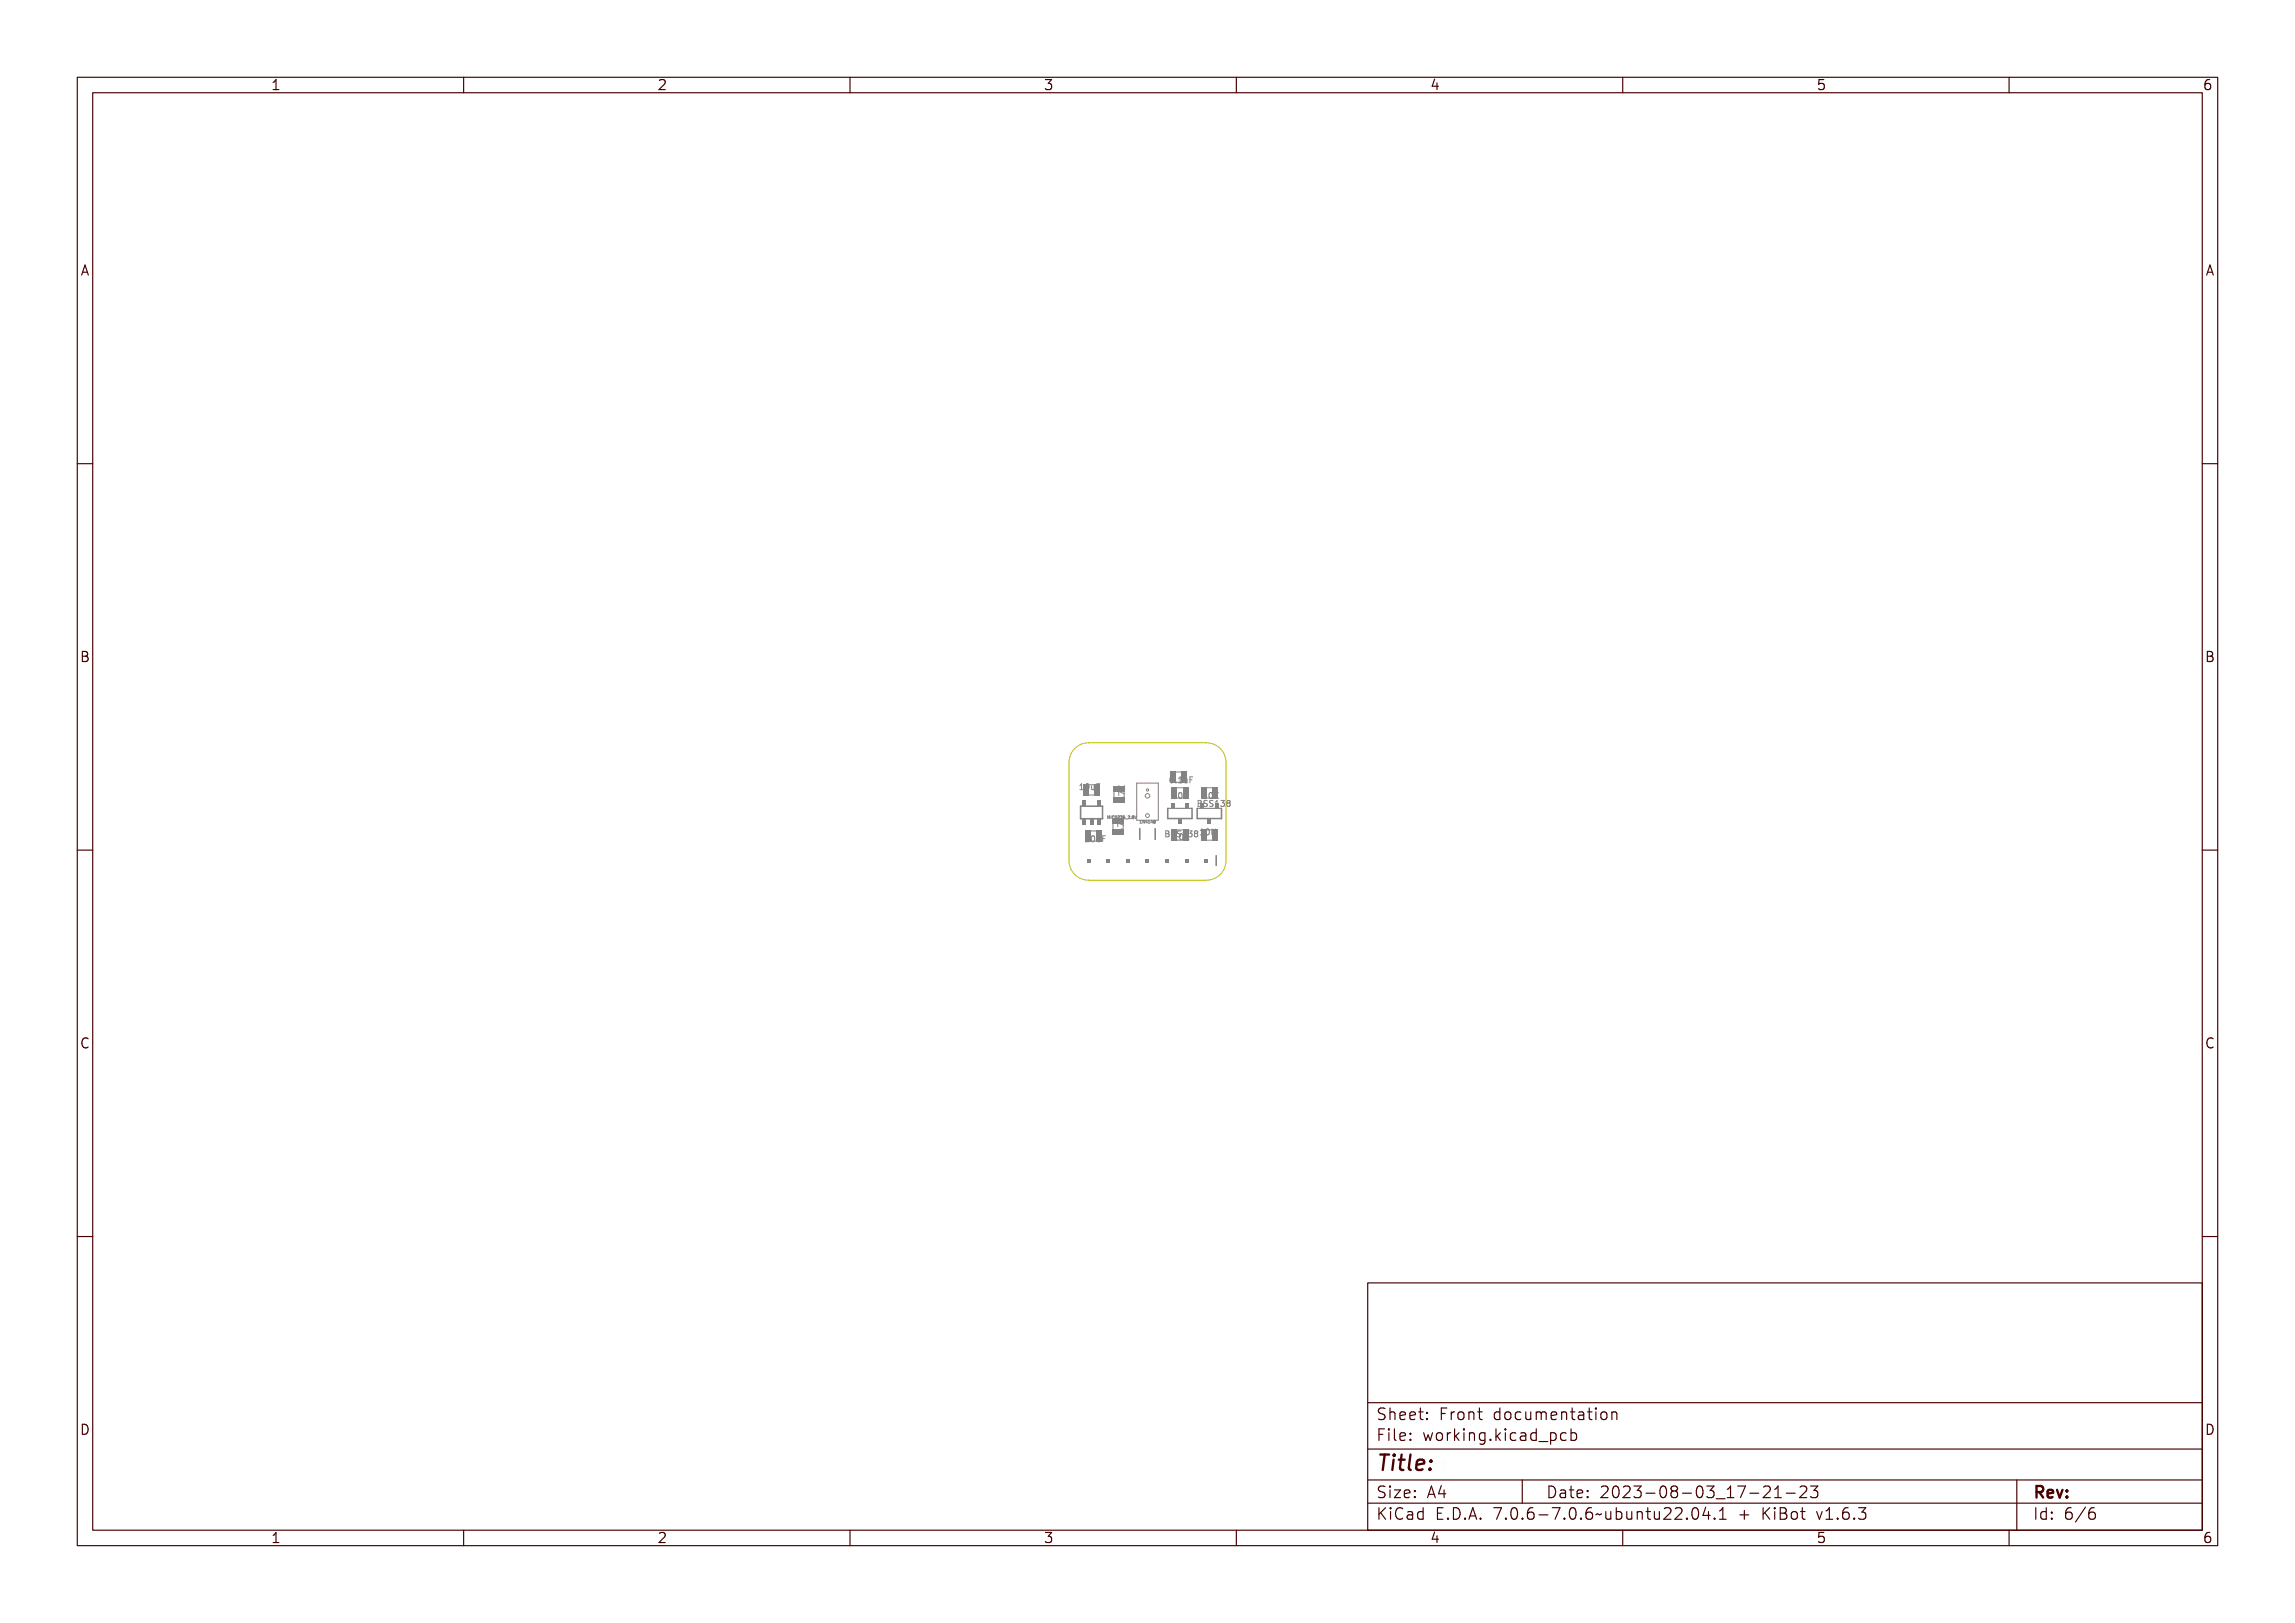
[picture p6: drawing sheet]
<svg xmlns="http://www.w3.org/2000/svg" width="297mm" height="210mm" viewBox="0 0 297 210" stroke-linecap="round" stroke-linejoin="round" font-family="sans-serif">
<defs><g id="words">
<text font-size="2.7" fill="#480000" x="178" y="190.3">Title:</text>
<g font-size="2" fill="#480000">
<text x="178" y="183.7">Sheet: Front documentation</text>
<text x="178" y="186.5">File: working.kicad_pcb</text>
<text x="178" y="193.9">Size: A4</text>
<text x="178" y="196.6">KiCad E.D.A. 7.0.6-7.0.6~ubuntu22.04.1 + KiBot v1.6.3</text>
<text x="200" y="193.9">Date: 2023-08-03_17-21-23</text>
<text x="263" y="196.6">Id: 6/6</text>
<text x="263" y="193.9">Rev:</text>
</g>
<g font-size="1.7" fill="#480000">
<text x="35" y="11.7">1</text>
<text x="85" y="11.7">2</text>
<text x="135" y="11.7">3</text>
<text x="185" y="11.7">4</text>
<text x="235" y="11.7">5</text>
<text x="285" y="11.7">6</text>
<text x="10.5" y="35.7">A</text>
<text x="285.5" y="35.7">A</text>
<text x="10.5" y="85.6">B</text>
<text x="285.5" y="85.6">B</text>
<text x="10.5" y="135.7">C</text>
<text x="285.5" y="135.7">C</text>
<text x="10.5" y="185.6">D</text>
<text x="285.5" y="185.6">D</text>
<text x="35" y="199.7">1</text>
<text x="85" y="199.7">2</text>
<text x="135" y="199.7">3</text>
<text x="185" y="199.7">4</text>
<text x="235" y="199.7">5</text>
<text x="285" y="199.7">6</text>
</g>
<g font-size="1" fill="#848484">
<text x="151.2" y="101.3">0.1uF</text>
<text x="140" y="102.2">10uF</text>
<text x="145.5" y="107.9" transform="rotate(-90 145.5 107.9)">47K</text>
<text x="145.6" y="103.8" transform="rotate(-90 145.6 103.8)">47K</text>
<text x="151.6" y="103.4">10K</text>
<text x="154.9" y="104.4">BSS138</text>
<text x="155.6" y="103.4">10K</text>
<text x="140.3" y="108.9">10uF</text>
<text x="150.7" y="108.3">BSS138</text>
<text x="151.7" y="108.7">10K</text>
<text x="155.6" y="108.1">10K</text>
</g>
<g font-size=".5" fill="#848484">
<text x="143.2" y="105.9">MIC5225_2.8V</text>
<text x="147.8" y="106.5">1N4148</text>
</g>
</g></defs>
<g fill="none" stroke="#848484" stroke-width=".13">
<path d="M140.1 101.5h.3v.6h.1v.1h-.4v-.1h.2v-.5h-.2zM140.4 108.2h.3v.7h.2h-.5h.2v-.6h-.2zM140.7 101.5a.22 .22 0 0 1 .4 0l.1 .3a.31 .31 0 0 1-.3 .4 .45 .45 0 0 1-.2-.7zM140.9 101.5a.31 .31 0 0 1 .2 .3 .31 .31 0 0 1-.2 .3l-.1-.3zM141.1 108.3a.22 .22 0 0 1 .3 0l.1 .3a.31 .31 0 0 1-.3 .4 .45 .45 0 0 1-.1-.7zM141.2 108.3a.31 .31 0 0 1 .2 .3 .31 .31 0 0 1-.2 .3l-.1-.3zM141.3 101.6h.1v.5h.1l.2-.1v-.4h.1v.6l-.1-.1a.18 .18 0 0 1-.3 .1 .18 .18 0 0 1-.1-.2zM141.7 108.4l.1 .4 .1 .1 .1-.1v-.4h.1v.5h-.1a.18 .18 0 0 1-.2 .1 .18 .18 0 0 1-.1-.3zM142 101.5h.4h-.3v.3h.3v.1h-.3v.3h-.1zM142.3 108.2h.4v.1h-.3v.2h.3v.1h-.3v.3h-.1zM143.3 105.6l.1 .2 .1-.2v.4v-.4l-.1 .2-.1-.2v.4zM143.6 105.6h.2h-.1v.3l.1 .1h-.2l.1-.1z"/>
<path d="M143.9 105.6l.2 .1a.13 .13 0 0 0-.2 .1 .13 .13 0 0 0 .2 .1 .18 .18 0 0 1-.2 0 .18 .18 0 0 1 0-.3zM144.2 105.6h.2l-.2 .1a.12 .12 0 0 1 .2 .1 .12 .12 0 0 1-.1 .1 .12 .12 0 0 1-.1 0l.1-.1h-.1zM144.5 105.6h.2l-.2 .3 .2 .1h-.2l.1-.3zM144.7 107.4h.5l.1-.1v.1h.2v.1h-.2v.3h-.1l-.5-.3zM144.7 106.7l.8 .3v.1l-.7-.3v.4h-.1zM144.7 106l.3 .3 .5-.3v.1l-.4 .3h.4v.1h-.8v-.1h.3l-.3-.3zM144.8 105.6h.2l-.2 .3 .2 .1h-.2l.1-.3zM144.8 107.5h.4v.2zM144.8 103.3h.5l.1-.1v.1h.2v.1h-.2v.3h-.1l-.5-.3zM144.8 102.6l.8 .3v.1l-.7-.3v.4h-.1zM144.8 101.9l.3 .3 .5-.3v.2l-.4 .2 .4 .1v.1h-.8v-.1h.4l-.4-.3zM144.9 103.4h.4v.3z"/>
<path d="M145.1 105.6h.1l-.1 .1a.12 .12 0 0 1 .2 .1 .12 .12 0 0 1-.1 .1 .12 .12 0 0 1-.2 0l.2-.1h-.1zM145.3 106l.3 .1zM145.6 105.6h.3l-.2 .3 .2 .1h-.3l.2-.3zM146 105.9l.1 .1zM146.3 105.6a.2 .2 0 0 1 .1 .1 .2 .2 0 0 1 0 .2 .1 .1 0 0 1-.2 0 .1 .1 0 0 1 .1-.1zM146.5 105.6l.1 .3 .2-.3-.1 .4zM146.8 105.6l.2 .3 .1-.3M147.5 106.5h.2M147.5 106.3l.1-.2v.4M147.9 106.2l.1-.1 .1 .4h-.2l.1-.3zM148.2 106.1l.2 .3v-.3v.4l-.2-.3v.3zM148.6 106.1l.1 .3v.1l-.2-.1z"/>
<path d="M148.6 106.2v.2h-.1zM148.8 106.2l.1-.1 .1 .4h-.2l.1-.3zM149.2 106.1l.1 .3-.1 .1-.2-.1zM149.2 106.2v.2h-.1zM149.4 106.2h.1a.2 .2 0 0 1-.1 .3zM150.7 107.6h.3a.18 .18 0 0 1 .2 .1 .18 .18 0 0 1-.1 .2 .21 .21 0 0 1 .1 .3 .21 .21 0 0 1-.2 .1h-.3zM150.8 108h.2a.14 .14 0 0 1 .1 .1 .14 .14 0 0 1-.1 .1h-.2zM150.8 107.6h.2a.12 .12 0 0 1 .1 .2 .12 .12 0 0 1-.1 .1h-.2zM151.4 100.7a.22 .22 0 0 1 .3 0l.1 .3a.31 .31 0 0 1-.3 .3 .45 .45 0 0 1-.1-.6zM151.4 107.6l.2-.1 .2 .1-.1 .1a.14 .14 0 0 0-.2-.1 .16 .16 0 0 0 .1 .3 .24 .24 0 0 1 .2 .2 .24 .24 0 0 1-.2 .2 .24 .24 0 0 1-.2-.1 .18 .18 0 0 0 .2 .1 .18 .18 0 0 0 .1-.3 .24 .24 0 0 1-.3-.1 .24 .24 0 0 1 0-.3zM151.5 100.7a.31 .31 0 0 1 .2 .2 .31 .31 0 0 1-.2 .3l-.1-.2zM151.7 102.6h.3v.7h.2v.1h-.4v-.1h.1v-.6h-.2z"/>
<path d="M151.9 108l.2-.1v.7h.2v.1h-.4v-.1h.1v-.6l-.1 .1zM152 107.6l.3-.1 .1 .1v.1a.16 .16 0 0 0-.3-.1 .16 .16 0 0 0 .1 .3 .24 .24 0 0 1 .3 .2 .24 .24 0 0 1-.2 .2 .24 .24 0 0 1-.3-.1 .18 .18 0 0 0 .2 .1 .18 .18 0 0 0 .1-.3 .24 .24 0 0 1-.3-.1 .24 .24 0 0 1 0-.3zM152.1 101.2h.1v.1h-.1zM152.3 101.9h.8M152.4 102.7a.22 .22 0 0 1 .3 0l.1 .3a.31 .31 0 0 1-.2 .4 .45 .45 0 0 1-.2-.7zM152.5 102.7a.31 .31 0 0 1 .2 .3 .31 .31 0 0 1-.2 .3l-.1-.3zM152.5 108a.22 .22 0 0 1 .4 0v.3a.31 .31 0 0 1-.2 .4 .45 .45 0 0 1-.2-.7zM152.6 100.6h.3v.6h.1v.1h-.4v-.1h.2v-.5h-.2zM152.6 108a.31 .31 0 0 1 .2 .3 .31 .31 0 0 1-.2 .3l-.1-.3zM152.7 107.6h.2v.6h.2v.1h-.4v-.1h.1v-.5h-.1zM152.9 102.6h.1v.3l.3-.3h.2l-.3 .3 .3 .5h-.1l-.3-.4-.1 .4h-.1zM153.1 107.9h.1v.4l.3-.4h.1l-.3 .3 .3 .5h-.1l-.3-.4v.4h-.1z"/>
<path d="M153.2 100.8h.1v.4l.1 .1 .1-.1v-.4h.1v.5l-.1-.1a.18 .18 0 0 1-.2 .1 .18 .18 0 0 1-.1-.2zM153.2 107.6a.23 .23 0 0 1 .4 0 .23 .23 0 0 1-.1 .3 .23 .23 0 0 1 .1 .4 .23 .23 0 0 1-.4-.1 .18 .18 0 0 0 .2 .1 .18 .18 0 0 0 .2-.2 .18 .18 0 0 0-.2-.2 .15 .15 0 0 0 .2-.1 .15 .15 0 0 0-.1-.2 .15 .15 0 0 0-.2 .1zM153.8 100.6h.5v.1h-.4v.2h.4v.1h-.4v.3h-.1zM153.9 107.6a.21 .21 0 0 1 .4 0 .21 .21 0 0 1-.1 .3 .22 .22 0 0 1 .1 .3 .22 .22 0 0 1-.4 0 .22 .22 0 0 1 .1-.3l-.1-.1zM154.6 107.8h.1M154.6 107.5l.4 .1v.1l-.1 .1M154.7 107.8h.2M154.7 107.8l-.1 .1M154.9 107.8l.1 .2v.2h-.4M154.9 103.6h.3a.18 .18 0 0 1 .2 .1 .18 .18 0 0 1-.1 .3 .21 .21 0 0 1 .1 .2 .21 .21 0 0 1-.2 .2h-.3zM155 104h.2a.14 .14 0 0 1 .1 .2 .14 .14 0 0 1-.1 .1h-.2zM155 103.7h.2a.12 .12 0 0 1 .1 .1 .12 .12 0 0 1-.1 .1h-.2z"/>
<path d="M155.3 108h.5M155.4 107.4l-.1 .1M155.6 103.7l.2-.1h.2l-.1 .1a.14 .14 0 0 0-.2 0 .14 .14 0 0 0 .1 .2 .24 .24 0 0 1 .2 .2 .24 .24 0 0 1-.2 .3 .24 .24 0 0 1-.2-.2 .18 .18 0 0 0 .2 .1 .18 .18 0 0 0 .1-.2 .24 .24 0 0 1-.3-.1 .24 .24 0 0 1 0-.3zM155.7 102.6h.2v.7h.2v.1h-.4v-.1h.1v-.6h-.1zM155.7 107.3h.3v.7h.1v.1h-.4v-.1h.2v-.6h-.2zM156.2 103.7l.3-.1h.1v.1a.15 .15 0 0 0-.3 0 .14 .14 0 0 0 .1 .2 .24 .24 0 0 1 .2 .2 .24 .24 0 0 1-.1 .3 .24 .24 0 0 1-.3-.2 .18 .18 0 0 0 .2 .1 .18 .18 0 0 0 .1-.2 .24 .24 0 0 1-.3-.1 .24 .24 0 0 1 0-.3zM156.3 102.7a.22 .22 0 0 1 .4 0v.3a.31 .31 0 0 1-.2 .4 .45 .45 0 0 1-.2-.7zM156.3 107.4a.22 .22 0 0 1 .4 0l.1 .3a.31 .31 0 0 1-.3 .4 .45 .45 0 0 1-.2-.7zM156.4 102.7a.31 .31 0 0 1 .2 .3 .31 .31 0 0 1-.2 .3l-.1-.3zM156.5 107.4a.31 .31 0 0 1 .2 .3 .31 .31 0 0 1-.2 .3l-.1-.3zM156.8 103.7l.3-.1v.7h.2v.1h-.4v-.1h.1v-.6l-.2 .1zM156.9 102.6h.1v.3l.3-.3h.1l-.3 .3 .3 .5h-.1l-.3-.4v.4h-.1z"/>
<path d="M156.9 107.3h.1v.3l.3-.3h.1l-.2 .3 .2 .5h-.1l-.2-.4-.1 .4h-.1zM157.4 103.6a.23 .23 0 0 1 .4 0 .23 .23 0 0 1-.1 .4 .23 .23 0 0 1 .1 .4 .23 .23 0 0 1-.4-.2 .18 .18 0 0 0 .2 .2 .18 .18 0 0 0 .2-.3 .18 .18 0 0 0-.3-.1v-.1a.15 .15 0 0 0 .2 0 .15 .15 0 0 0 0-.2 .15 .15 0 0 0-.2 0zM158.1 103.7a.21 .21 0 0 1 .4-.1 .21 .21 0 0 1-.1 .4 .22 .22 0 0 1 .1 .3 .22 .22 0 0 1-.4 0 .22 .22 0 0 1 .1-.3l-.1-.1zM158.8 103.9h.1M158.8 103.6h.4v.2l-.1 .1M158.9 103.9h.2M158.9 103.9h-.1M159.1 103.9l.1 .1v.3h-.4"/>
<circle cx="140.9" cy="101.8" r=".07"/>
<circle cx="141.2" cy="108.6" r=".07"/>
<circle cx="146.3" cy="105.7" r=".06"/>
<circle cx="146.3" cy="105.8" r=".07"/>
<circle cx="149.5" cy="106.4" r=".07"/>
<circle cx="149.5" cy="106.2" r=".06"/>
<circle cx="151.5" cy="100.9" r=".07"/>
<circle cx="152.5" cy="103" r=".07"/>
<circle cx="152.7" cy="108.3" r=".07"/>
<circle cx="154.1" cy="107.7" r=".13"/>
<circle cx="154.1" cy="108.1" r=".15"/>
<circle cx="156.5" cy="103" r=".07"/>
<circle cx="156.5" cy="107.7" r=".07"/>
<circle cx="158.3" cy="103.8" r=".13"/>
<circle cx="158.3" cy="104.2" r=".15"/>
</g>
<g fill="#848484">
<path d="M151.6 101.9h.8v1.4h-.8z" fill-rule="evenodd"/>
<path d="M153 101.9h.8v1.4h-.8z" fill-rule="evenodd"/>
</g>
<path d="M144 106.6v.7" fill="none" stroke="#848484" stroke-width=".13"/>
<g fill="#848484">
<path d="M144 105.8h1.4v.8h-1.4z" fill-rule="evenodd"/>
<path d="M144 107.3h1.4v.7h-1.4z" fill-rule="evenodd"/>
</g>
<path d="M147.5 107.2v1.4M149.5 107.2v1.4" fill="none" stroke="#848484" stroke-width=".2"/>
<path d="M144.2 102.5v.7" fill="none" stroke="#848484" stroke-width=".13"/>
<g fill="#848484">
<path d="M144.1 101.8h1.4v.7h-1.4z" fill-rule="evenodd"/>
<path d="M144.1 103.2h1.4v.8h-1.4z" fill-rule="evenodd"/>
</g>
<path d="M157.4 110.7v1.3" fill="none" stroke="#848484" stroke-width=".2"/>
<g fill="#848484">
<path d="M155.9 111.1h.5v.5h-.5z" fill-rule="evenodd"/>
<path d="M153.3 111.1h.5v.5h-.5z" fill-rule="evenodd"/>
<path d="M150.8 111.1h.5v.5h-.5z" fill-rule="evenodd"/>
<path d="M148.2 111.1h.6v.5h-.6z" fill-rule="evenodd"/>
<path d="M145.7 111.1h.5v.5h-.5z" fill-rule="evenodd"/>
<path d="M143.2 111.1h.5v.5h-.5z" fill-rule="evenodd"/>
<path d="M140.6 111.1h.5v.5h-.5z" fill-rule="evenodd"/>
<path d="M151.6 107.3h.8v1.5h-.8z" fill-rule="evenodd"/>
<path d="M153 107.3h.8v1.5h-.8z" fill-rule="evenodd"/>
</g>
<path d="M141.1 107.5h.8" fill="none" stroke="#848484" stroke-width=".13"/>
<g fill="#848484">
<path d="M140.4 107.5h.8v1.4h-.8z" fill-rule="evenodd"/>
<path d="M141.9 107.5h.7v1.4h-.7z" fill-rule="evenodd"/>
</g>
<path d="M139.8 104.3h2.9v1.6h-2.9z" fill="none" stroke="#848484" stroke-width=".2"/>
<g fill="#848484">
<path d="M140.1 103.6h.5v.7h-.5z" fill-rule="evenodd"/>
<path d="M140.1 106h.5v.6h-.5z" fill-rule="evenodd"/>
<path d="M141 106h.5v.6h-.5z" fill-rule="evenodd"/>
<path d="M142 103.6h.5v.7h-.5z" fill-rule="evenodd"/>
<path d="M142 106h.5v.6h-.5z" fill-rule="evenodd"/>
</g>
<path d="M151.1 104.6v1.3h3.2v-1.3" fill="none" stroke="#848484" stroke-width=".2"/>
<path d="M151.1 104.6h3.2" fill="none" stroke="#848484" stroke-width=".15"/>
<g fill="#848484">
<path d="M153.4 104h.5v.5h-.5z" fill-rule="evenodd"/>
<path d="M152.5 106h.4v.6h-.4z" fill-rule="evenodd"/>
<path d="M151.5 104h.5v.5h-.5z" fill-rule="evenodd"/>
</g>
<path d="M156.1 101.9h.8" fill="none" stroke="#848484" stroke-width=".13"/>
<g fill="#848484">
<path d="M155.4 101.9h.8v1.4h-.8z" fill-rule="evenodd"/>
<path d="M156.9 101.9h.7v1.4h-.7z" fill-rule="evenodd"/>
</g>
<path d="M156.1 108.7h.8" fill="none" stroke="#848484" stroke-width=".13"/>
<g fill="#848484">
<path d="M156.8 107.3h.8v1.5h-.8z" fill-rule="evenodd"/>
<path d="M155.4 107.3h.7v1.5h-.7z" fill-rule="evenodd"/>
</g>
<g fill="none" stroke="#848484" stroke-width=".13">
<path d="M152.2 99.9h.7M147.1 101.3h2.8v4.8h-2.8z"/>
<circle cx="148.5" cy="105.5" r=".25"/>
<circle cx="148.5" cy="103" r=".29"/>
<circle cx="148.5" cy="102.2" r=".15"/>
</g>
<g fill="#848484">
<path d="M152.9 99.8h.8v1.5h-.8z" fill-rule="evenodd"/>
<path d="M151.5 99.8h.7v1.5h-.7z" fill-rule="evenodd"/>
</g>
<path d="M140.9 102.9h.7" fill="none" stroke="#848484" stroke-width=".13"/>
<g fill="#848484">
<path d="M140.2 101.5h.7v1.4h-.7z" fill-rule="evenodd"/>
<path d="M141.6 101.5h.8v1.4h-.8z" fill-rule="evenodd"/>
</g>
<path d="M154.9 104.6v1.3h3.2v-1.3" fill="none" stroke="#848484" stroke-width=".2"/>
<path d="M154.9 104.6h3.2" fill="none" stroke="#848484" stroke-width=".15"/>
<path d="M156.3 106h.4v.6h-.4z" fill-rule="evenodd" fill="#848484"/>
<path d="M138.9 97.1a2.54 2.54 0 0 1 2-1h15.2a2.54 2.54 0 0 1 2.6 2.6v12.7a2.54 2.54 0 0 1-2.6 2.5h-15.2a2.54 2.54 0 0 1-2.6-2.5v-12.7l.1-.6z" fill="none" stroke="#c2c200" stroke-width=".13"/>
<g fill="none" stroke="#480000" stroke-width=".15">
<path d="M10 10h277v190h-277zM12 12h273v186h-273zM60 10v2M110 10v2M160 10v2M210 10v2M260 10v2M10 60h2M285 60h2M10 110h2M285 110h2M10 160h2"/>
<path d="M285 160h2M177 166h108v32h-108zM60 198v2M110 198v2M160 198v2M177 181.5h108M177 187.5h108M177 191.5h108M177 194.5h108M178.1 195.2h.2v.6l.6-.6h.3l-.6 .6 .6 .8h-.2l-.5-.7-.2 .2v.5h-.2zM178.2 185h.9v.2h-.7v.4h.6v.2h-.6v.7h-.2zM178.3 182.4l.5-.1h.2v.2a.34 .34 0 0 0-.4-.1 .34 .34 0 0 0-.2 .4 .62 .62 0 0 1 .6 .7 .71 .71 0 0 1-.8 .2v-.2a.4 .4 0 0 0 .4 .1 .4 .4 0 0 0 .3-.3l-.4-.2a.4 .4 0 0 1-.3-.3 .4 .4 0 0 1 .1-.4z"/>
<path d="M178.3 192.5l.5-.1h.2v.2a.34 .34 0 0 0-.4-.1 .34 .34 0 0 0-.2 .4 .62 .62 0 0 1 .6 .7 .71 .71 0 0 1-.8 .2v-.2a.4 .4 0 0 0 .4 .1 .4 .4 0 0 0 .3-.3l-.4-.2a.4 .4 0 0 1-.3-.3 .4 .4 0 0 1 .1-.4zM179.4 182.2h.2v.6a.35 .35 0 0 1 .4-.1 .35 .35 0 0 1 .2 .4v.6h-.2v-.8l-.2-.1a.28 .28 0 0 0-.2 .3v.6h-.2zM179.5 185.4h.4v.9h.4v.2h-.9v-.2h.3v-.8h-.2zM179.5 192.8h.4v.9h.4v.1h-.9v-.1h.3v-.8h-.2zM179.5 195.6h.4v.9h.4v.1h-.9v-.1h.3v-.8h-.2zM179.7 184.9h.2v.3h-.2zM179.7 192.3h.2v.3h-.2zM179.7 195.1h.2v.3h-.2zM180.6 184.9h.4v1.3l.1 .1h.3v.2a.4 .4 0 0 1-.5-.4v-1h-.3zM180.6 192.8h.8v.1l-.6 .8h.6v.1h-.8v-.1l.6-.8h-.6zM180.7 182.8a.49 .49 0 0 1 .6-.1 .49 .49 0 0 1 .2 .5h-.8a.42 .42 0 0 0 .3 .4 .42 .42 0 0 0 .4-.1v.2a.6 .6 0 0 1-.8-.1 .6 .6 0 0 1 .1-.8zM180.7 195.4l.3-.2h.2h.3v.2a.43 .43 0 0 0-.6 0 .43 .43 0 0 0-.2 .5 .43 .43 0 0 0 .2 .5 .43 .43 0 0 0 .6 0v.2a.62 .62 0 0 1-.7 0 .62 .62 0 0 1-.3-.7z"/>
<path d="M180.8 182.9l.2-.1a.27 .27 0 0 1 .3 .3h-.6zM181.8 195.6a.5 .5 0 0 1 .6-.1 .5 .5 0 0 1 .2 .5v.6h-.1v-.1a.38 .38 0 0 1-.5 .2 .38 .38 0 0 1-.2-.5 .38 .38 0 0 1 .4-.2h.3a.35 .35 0 0 0-.3-.4 .35 .35 0 0 0-.4 .2zM181.9 182.8a.49 .49 0 0 1 .6-.1 .49 .49 0 0 1 .2 .5h-.8a.42 .42 0 0 0 .3 .4 .42 .42 0 0 0 .5-.1v.2a.6 .6 0 0 1-.9-.1 .6 .6 0 0 1 .1-.8zM181.9 185.5a.49 .49 0 0 1 .6-.1 .49 .49 0 0 1 .2 .5h-.8a.42 .42 0 0 0 .3 .4 .42 .42 0 0 0 .5-.1v.2a.6 .6 0 0 1-.9-.1 .6 .6 0 0 1 .1-.8zM181.9 192.9a.49 .49 0 0 1 .6-.1 .49 .49 0 0 1 .2 .5h-.8a.42 .42 0 0 0 .3 .4 .42 .42 0 0 0 .5-.1v.2a.6 .6 0 0 1-.9-.1 .6 .6 0 0 1 .1-.8zM182 196.2l.5-.1a.31 .31 0 0 1-.2 .4 .31 .31 0 0 1-.4-.1zM182 182.9l.2-.1a.27 .27 0 0 1 .3 .3h-.6zM182 185.6l.2-.1a.27 .27 0 0 1 .3 .3h-.6zM182 193l.2-.1a.27 .27 0 0 1 .3 .3h-.6zM183 195.7l.4-.2 .2 .2v-.6h.2v1.5h-.2v-.1a.42 .42 0 0 1-.5 .1 .42 .42 0 0 1-.2-.5zM183.2 195.8a.23 .23 0 0 1 .4 0v.3a.33 .33 0 0 1-.2 .4 .48 .48 0 0 1-.2-.7zM183.2 182.3h.2v.4h.4v.1h-.4v.7l.1 .1h.3v.1a.41 .41 0 0 1-.6-.3v-.6h-.3v-.1h.3z"/>
<path d="M183.3 185.4h.2v.3h-.2zM183.3 186.2h.2v.3h-.2zM183.3 192.8h.2v.3h-.2zM183.3 193.6h.2v.2h-.2zM184.5 182.7h.2v.3h-.2zM184.5 183.5h.2v.2h-.2zM185.2 185.4h.2l.2 .8 .1-.5h.2l.2 .5 .1-.8h.2l-.2 1.1h-.2l-.2-.7-.2 .7h-.1zM185.4 195.2h.9v.2h-.7v.4h.6v.2h-.6v.5h.7v.1h-.9zM185.7 192.4h.2l.5 1.4h-.2l-.1-.3h-.5l-.1 .3h-.2zM185.8 192.6l.2 .7h-.4zM186.6 182.3h.9v.2h-.7v.4h.6v.2h-.6v.6h-.2zM186.7 185.5a.56 .56 0 0 1 .8 .2 .56 .56 0 0 1-.3 .7 .57 .57 0 0 1-.6-.2 .57 .57 0 0 1 .1-.7z"/>
<path d="M186.8 185.6a.26 .26 0 0 1 .3-.1 .26 .26 0 0 1 .2 .2v.2a.33 .33 0 0 1-.3 .4l-.2-.2zM186.9 196.4h.2v.2h-.2zM187.1 192.4h.2v.9h.2v.2h-.2v.3h-.2v-.3h-.6v-.2zM187.1 192.6v.7h-.4zM187.8 195.2a.76 .76 0 0 1 .9 .7 .76 .76 0 0 1-.9 .7zM188 195.4a.5 .5 0 0 1 .5 .2 .5 .5 0 0 1 0 .5 .39 .39 0 0 1-.5 .4zM188 182.7h.2v.2a.41 .41 0 0 1 .6-.2v.2a.37 .37 0 0 0-.5-.1 .37 .37 0 0 0-.1 .4v.5h-.2zM188 185.4h.2v.2a.41 .41 0 0 1 .6-.2v.2a.37 .37 0 0 0-.5-.1 .37 .37 0 0 0-.1 .4v.6h-.2zM189.1 184.9h.1v.9l.5-.4h.2l-.4 .4 .5 .7h-.2l-.4-.6-.2 .1v.5h-.1zM189.1 182.8a.56 .56 0 0 1 .8 .2 .56 .56 0 0 1-.3 .7 .57 .57 0 0 1-.6-.2 .57 .57 0 0 1 .1-.7zM189.2 182.9a.26 .26 0 0 1 .3-.1 .26 .26 0 0 1 .2 .2v.2a.33 .33 0 0 1-.3 .4l-.2-.2zM189.3 196.4h.3v.2h-.3z"/>
<path d="M190.2 182.7h.2v.1a.35 .35 0 0 1 .4-.1 .35 .35 0 0 1 .3 .4v.6h-.2v-.8l-.2-.1a.28 .28 0 0 0-.3 .3v.6h-.2zM190.3 185.4h.4v.9h.4v.2h-.9v-.2h.4v-.8h-.3zM190.5 195.2h.3l.4 1.4h-.2l-.1-.3h-.5l-.1 .3h-.2zM190.6 184.9h.1v.3h-.1zM190.6 195.4l.2 .7h-.4zM191.4 185.4h.2v.1a.35 .35 0 0 1 .4-.1 .35 .35 0 0 1 .3 .4v.7h-.2v-.9l-.2-.1a.28 .28 0 0 0-.3 .3v.7h-.2zM191.7 182.3h.1v.4h.4v.1h-.4v.7l.1 .1h.3v.1a.41 .41 0 0 1-.5-.3v-.6h-.3v-.1h.3zM191.7 196.4h.3v.2h-.3zM192.7 185.5l.3-.2 .3 .2v-.1h.2v1a.53 .53 0 0 1-.8 .4v-.2a.36 .36 0 0 0 .4 .1 .36 .36 0 0 0 .2-.4l-.2 .1a.51 .51 0 0 1-.5-.2 .51 .51 0 0 1 0-.5zM192.8 185.6a.25 .25 0 0 1 .3-.1 .25 .25 0 0 1 .2 .2v.2a.32 .32 0 0 1-.3 .4 .47 .47 0 0 1-.2-.7zM193.8 195.2h.9l-.5 1.4h-.2l.5-1.2h-.7zM193.9 182.8l.3-.2 .3 .2v-.6h.2v1.5h-.2v-.1a.42 .42 0 0 1-.6 .1 .42 .42 0 0 1-.1-.5z"/>
<path d="M194.1 182.8a.42 .42 0 0 1 .4 .4 .42 .42 0 0 1-.3 .4 .48 .48 0 0 1-.1-.8zM194.1 186.2h.3v.3h-.3zM195.1 184.9h.2v.9l.4-.4h.3l-.5 .4 .5 .7h-.2l-.4-.6-.1 .1v.5h-.2zM195.1 182.8a.56 .56 0 0 1 .8 .2 .56 .56 0 0 1-.3 .7 .57 .57 0 0 1-.6-.2 .57 .57 0 0 1 .1-.7zM195.2 182.9a.26 .26 0 0 1 .3-.1 .26 .26 0 0 1 .2 .2v.2a.33 .33 0 0 1-.3 .4l-.2-.2zM195.3 196.4h.3v.2h-.3zM196.3 185.4h.5v.9h.3v.2h-.9v-.2h.4v-.8h-.3zM196.3 195.4a.45 .45 0 0 1 .5-.2 .45 .45 0 0 1 .3 .5v.2a.51 .51 0 0 1-.2 .6 .51 .51 0 0 1-.6 0l-.1-.6zM196.4 182.8l.5-.2 .2 .1v.2a.4 .4 0 0 0-.6 0 .4 .4 0 0 0 0 .6 .4 .4 0 0 0 .6 0v.2a.58 .58 0 0 1-.8-.1 .58 .58 0 0 1 .1-.8zM196.5 195.4a.39 .39 0 0 1 .4 .5v.2a.29 .29 0 0 1-.3 .4 .29 .29 0 0 1-.2-.4v-.5zM196.6 184.9h.2v.3h-.2zM197 191.5v3"/>
<path d="M197.4 182.7h.2v.8l.2 .1a.28 .28 0 0 0 .3-.3v-.6h.2v1h-.2v-.1a.35 .35 0 0 1-.4 .2 .35 .35 0 0 1-.3-.5zM197.6 185.5l.5-.2 .2 .1v.2a.4 .4 0 0 0-.6 0 .4 .4 0 0 0 0 .6 .4 .4 0 0 0 .6 0v.2a.58 .58 0 0 1-.8-.1 .58 .58 0 0 1 .1-.8zM197.7 196.4h.3v.2h-.3zM198.6 182.7h.1a.21 .21 0 0 1 .2-.1 .21 .21 0 0 1 .2 .2l.2-.2 .1 .1a1.27 1.27 0 0 1 .2 1h-.2v-.8l-.1-.1-.2 .1v.8h-.1v-.8l-.2-.1-.1 .1v.8h-.1zM198.7 185.4a.5 .5 0 0 1 .5-.1 .5 .5 0 0 1 .3 .5v.7h-.2v-.2a.38 .38 0 0 1-.5 .2 .38 .38 0 0 1-.2-.5 .38 .38 0 0 1 .5-.2h.2a.35 .35 0 0 0-.3-.4 .35 .35 0 0 0-.3 .2zM198.7 195.4l.3-.2h.2h.2v.2a.43 .43 0 0 0-.5 0 .43 .43 0 0 0-.1 .5 .44 .44 0 0 1 .6-.1 .44 .44 0 0 1 .1 .6 .47 .47 0 0 1-.6 .3 .47 .47 0 0 1-.3-.5v-.5zM198.8 186l.5-.1a.31 .31 0 0 1-.1 .4 .31 .31 0 0 1-.4-.1zM198.9 195.9a.3 .3 0 0 1 .4 .3 .3 .3 0 0 1-.4 .2l-.1-.2zM199.9 185.5l.3-.2 .3 .2v-.6h.2v1.6h-.2v-.2a.42 .42 0 0 1-.5 .1 .42 .42 0 0 1-.2-.5zM199.9 182.8a.49 .49 0 0 1 .6-.1 .49 .49 0 0 1 .2 .5h-.7a.42 .42 0 0 0 .2 .4 .42 .42 0 0 0 .5-.1v.2a.6 .6 0 0 1-.8-.1 .6 .6 0 0 1 0-.8zM200 196h.5v.2h-.5zM200 185.6a.23 .23 0 0 1 .4 0l.1 .3a.33 .33 0 0 1-.3 .4 .48 .48 0 0 1-.2-.7z"/>
<path d="M200.1 182.9l.2-.1a.27 .27 0 0 1 .3 .3h-.6zM200.1 192.4a.76 .76 0 0 1 1 .7 .76 .76 0 0 1-1 .7zM200.3 192.6a.5 .5 0 0 1 .5 .2 .5 .5 0 0 1 .1 .5 .39 .39 0 0 1-.6 .4zM200.9 186.8h1.2v.1h-1.2zM201 195.2h.9l-.5 1.4h-.2l.5-1.2h-.7zM201.1 182.7h.1v.1a.35 .35 0 0 1 .5-.1 .35 .35 0 0 1 .2 .4v.6h-.2v-.8l-.2-.1a.28 .28 0 0 0-.3 .3v.6h-.1zM201.4 192.8a.5 .5 0 0 1 .6-.1 .5 .5 0 0 1 .2 .5v.6h-.1v-.1a.38 .38 0 0 1-.5 .2 .38 .38 0 0 1-.2-.5 .38 .38 0 0 1 .4-.2h.3a.35 .35 0 0 0-.3-.4 .35 .35 0 0 0-.4 .2zM201.6 193.4l.5-.1a.31 .31 0 0 1-.2 .4 .31 .31 0 0 1-.4-.1zM202.2 185.4h.2v.1a.42 .42 0 0 1 .6-.1 .42 .42 0 0 1 .1 .5 .42 .42 0 0 1-.1 .5 .42 .42 0 0 1-.6-.1v.6h-.2zM202.5 182.3h.2v.4h.4v.1h-.4v.7l.1 .1h.3v.1a.41 .41 0 0 1-.6-.3v-.6h-.3v-.1h.3zM202.5 185.6a.24 .24 0 0 1 .3-.1 .24 .24 0 0 1 .1 .2l.1 .2a.32 .32 0 0 1-.3 .4 .48 .48 0 0 1-.2-.7zM202.5 196.4h.3v.2h-.3z"/>
<path d="M202.8 192.4h.2v.4h.4v.1h-.4v.7l.1 .1h.3v.1a.41 .41 0 0 1-.6-.3v-.6h-.3v-.1h.3zM203.5 182.7a.5 .5 0 0 1 .5-.1 .5 .5 0 0 1 .3 .5v.6h-.2v-.1a.38 .38 0 0 1-.5 .2 .38 .38 0 0 1-.2-.5 .38 .38 0 0 1 .5-.2h.2a.35 .35 0 0 0-.2-.4 .35 .35 0 0 0-.4 .2zM203.5 195.4a.45 .45 0 0 1 .6-.2 .45 .45 0 0 1 .2 .5v.2a.51 .51 0 0 1-.1 .6 .51 .51 0 0 1-.7 0l-.1-.6zM203.6 185.5l.5-.2 .2 .1v.2a.4 .4 0 0 0-.5 0 .4 .4 0 0 0 0 .6 .4 .4 0 0 0 .5 0v.2a.58 .58 0 0 1-.8-.1 .58 .58 0 0 1 .1-.8zM203.7 183.3l.4-.1a.31 .31 0 0 1-.1 .4 .31 .31 0 0 1-.4-.1zM203.7 195.4a.39 .39 0 0 1 .4 .5v.2a.29 .29 0 0 1-.2 .4 .29 .29 0 0 1-.3-.4v-.5zM203.9 192.9a.49 .49 0 0 1 .6-.1 .49 .49 0 0 1 .2 .5h-.8a.42 .42 0 0 0 .3 .4 .42 .42 0 0 0 .5-.1v.2a.6 .6 0 0 1-.9-.1 .6 .6 0 0 1 .1-.8zM204 193l.2-.1a.27 .27 0 0 1 .3 .3h-.6zM204.7 184.9h.1v.6a.41 .41 0 0 1 .6-.1 .41 .41 0 0 1 .2 .5 .42 .42 0 0 1-.2 .5 .42 .42 0 0 1-.6-.1v.2h-.1zM204.9 182.3h.2v.4h.4v.1h-.4v.7l.1 .1h.3v.1a.41 .41 0 0 1-.6-.3v-.6h-.3v-.1h.3zM204.9 185.6a.24 .24 0 0 1 .3-.1 .24 .24 0 0 1 .2 .2v.2a.32 .32 0 0 1-.3 .4 .48 .48 0 0 1-.2-.7zM204.9 196.4h.3v.2h-.3z"/>
<path d="M205.3 192.8h.2v.3h-.2zM205.3 193.6h.2v.2h-.2zM205.9 182.7h.5v.9h.3v.1h-.9v-.1h.4v-.8h-.3zM205.9 195.4l.3-.2h.2h.2v.2a.43 .43 0 0 0-.5 0 .43 .43 0 0 0-.1 .5 .44 .44 0 0 1 .6-.1 .44 .44 0 0 1 .1 .6 .47 .47 0 0 1-.5 .3 .47 .47 0 0 1-.4-.5v-.5zM206.1 195.9a.3 .3 0 0 1 .5 .3 .3 .3 0 0 1-.5 .2l-.1-.2zM206.2 182.2h.2v.3h-.2zM207 196l.3-.1 .5 .1 .2-.1a.32 .32 0 0 1-.5 .2h-.3l-.2 .1zM207.1 182.8a.56 .56 0 0 1 .8 .2 .56 .56 0 0 1-.2 .7 .57 .57 0 0 1-.7-.2 .57 .57 0 0 1 .1-.7zM207.3 182.9a.26 .26 0 0 1 .2-.1 .26 .26 0 0 1 .2 .2l.1 .2a.33 .33 0 0 1-.3 .4l-.3-.2zM207.4 192.5a.5 .5 0 0 1 .7 0 .5 .5 0 0 1-.1 .7l-.4 .5h.7v.1h-.9v-.1l.2-.3a.72 .72 0 0 0 .4-.8l-.3-.1-.3 .2zM208.3 182.7h.1v.1a.35 .35 0 0 1 .5-.1 .35 .35 0 0 1 .2 .4v.6h-.2v-.8l-.2-.1a.28 .28 0 0 0-.3 .3v.6h-.1zM208.3 195.6h.1l.1 .8 .2 .1a.28 .28 0 0 0 .2-.3v-.6h.2v1h-.2v-.1a.35 .35 0 0 1-.4 .2 .35 .35 0 0 1-.2-.5z"/>
<path d="M208.7 192.6a.45 .45 0 0 1 .5-.2 .45 .45 0 0 1 .3 .5v.2a.51 .51 0 0 1-.2 .6 .51 .51 0 0 1-.6 0l-.1-.6zM208.9 192.6a.39 .39 0 0 1 .4 .5v.2a.29 .29 0 0 1-.3 .4 .29 .29 0 0 1-.2-.4v-.5zM209.5 195.1h.2v.6a.41 .41 0 0 1 .5-.1 .41 .41 0 0 1 .2 .5 .42 .42 0 0 1-.2 .5 .42 .42 0 0 1-.5-.1v.1h-.2zM209.7 195.8a.24 .24 0 0 1 .3-.1 .24 .24 0 0 1 .2 .2v.2a.32 .32 0 0 1-.3 .4 .48 .48 0 0 1-.2-.7zM209.8 192.5a.5 .5 0 0 1 .7 0 .5 .5 0 0 1-.1 .7l-.4 .5h.7v.1h-.9v-.1l.2-.3a.72 .72 0 0 0 .4-.8l-.3-.1-.3 .2zM210 198v2M210.7 195.6h.2v.8l.2 .1a.28 .28 0 0 0 .2-.3v-.6h.2v1h-.2v-.1a.35 .35 0 0 1-.4 .2 .35 .35 0 0 1-.2-.5zM211 192.4a.49 .49 0 0 1 .6 0 .49 .49 0 0 1 .2 .6l-.2 .1a.45 .45 0 0 1 .2 .6 .45 .45 0 0 1-.6 .2l-.2-.1v-.2a.37 .37 0 0 0 .5 .1 .37 .37 0 0 0 .1-.5h-.4v-.2a.28 .28 0 0 0 .4-.1 .28 .28 0 0 0 0-.3 .28 .28 0 0 0-.4 0h-.2zM211.9 195.6h.2v.1a.35 .35 0 0 1 .4-.1 .35 .35 0 0 1 .2 .4v.6h-.2v-.8l-.2-.1a.28 .28 0 0 0-.2 .3v.6h-.2zM212.4 193.2h.5v.2h-.5zM213.3 195.2h.2v.4h.4v.1h-.4v.7l.1 .1h.3v.1a.41 .41 0 0 1-.6-.3v-.6h-.3v-.1h.3zM213.5 192.6a.45 .45 0 0 1 .5-.2 .45 .45 0 0 1 .3 .5v.2a.51 .51 0 0 1-.2 .6 .51 .51 0 0 1-.6 0l-.1-.6z"/>
<path d="M213.7 192.6a.39 .39 0 0 1 .4 .5v.2a.29 .29 0 0 1-.3 .4 .29 .29 0 0 1-.2-.4v-.5zM214.3 195.6h.2v.8l.2 .1a.28 .28 0 0 0 .2-.3v-.6h.2v1h-.2v-.1a.35 .35 0 0 1-.4 .2 .35 .35 0 0 1-.2-.5zM214.7 192.5a.41 .41 0 0 1 .6-.1 .41 .41 0 0 1 0 .6l-.1 .1a.43 .43 0 0 1 .3 .6 .43 .43 0 0 1-.7 .2 .41 .41 0 0 1-.2-.4 .41 .41 0 0 1 .3-.4l-.3-.2zM215.5 195.3a.5 .5 0 0 1 .7 0 .5 .5 0 0 1-.1 .7l-.4 .5h.6v.1h-.9v-.1l.3-.3a.72 .72 0 0 0 .3-.8l-.2-.1-.3 .2zM216 193.2h.5v.2h-.5zM216.7 195.3a.5 .5 0 0 1 .7 0 .5 .5 0 0 1-.1 .7l-.4 .5h.6v.1h-.9v-.1l.3-.3a.72 .72 0 0 0 .3-.8l-.2-.1-.3 .2zM217.1 192.6a.45 .45 0 0 1 .5-.2 .45 .45 0 0 1 .3 .5v.2a.51 .51 0 0 1-.2 .6 .51 .51 0 0 1-.6 0l-.1-.6zM217.3 192.6a.39 .39 0 0 1 .4 .5v.2a.29 .29 0 0 1-.3 .4 .29 .29 0 0 1-.2-.4v-.5zM218.2 196.4h.2v.2h-.2zM218.2 192.4a.49 .49 0 0 1 .6 0 .49 .49 0 0 1 .2 .6l-.2 .1a.45 .45 0 0 1 .2 .6 .45 .45 0 0 1-.6 .2l-.2-.1v-.2a.37 .37 0 0 0 .5 .1 .37 .37 0 0 0 .1-.5h-.4v-.2a.28 .28 0 0 0 .4-.1 .28 .28 0 0 0 0-.3 .28 .28 0 0 0-.4 0h-.2zM219.2 195.4a.45 .45 0 0 1 .5-.2 .45 .45 0 0 1 .3 .5v.2a.51 .51 0 0 1-.2 .6 .51 .51 0 0 1-.6 0l-.2-.6zM219.2 194.2h1.3v.1h-1.3z"/>
<path d="M219.4 195.4a.39 .39 0 0 1 .4 .5v.2a.29 .29 0 0 1-.3 .4 .29 .29 0 0 1-.3-.4l.1-.5zM220.7 192.5l.5-.1v1.3h.3v.1h-.8v-.1h.3v-1.1h-.3zM220.8 195.2h.2v.9h.2v.2h-.2v.3h-.2v-.3h-.6v-.2zM220.8 195.4v.7h-.4zM221.8 196.4h.2v.2h-.2zM221.8 192.4h.9l-.5 1.4h-.2l.5-1.2h-.7zM222.8 195.3l.5-.1v1.3h.3v.1h-.8v-.1h.3v-1.1h-.3zM223.2 193.2h.5v.2h-.5zM224.2 192.5a.5 .5 0 0 1 .8 0 .5 .5 0 0 1-.2 .7l-.4 .5h.7v.1h-.9v-.1l.2-.3a.72 .72 0 0 0 .4-.8l-.3-.1-.3 .2zM225.4 195.5h.2v.4h.4v.2h-.4v.4h-.2v-.4h-.4v-.2h.4zM225.5 192.5l.5-.1v1.3h.3v.1h-.8v-.1h.3v-1.1h-.3zM226.8 193.2h.5v.2h-.5z"/>
<path d="M227.5 195.2h.2v.6l.6-.6h.2l-.6 .6 .6 .8h-.2l-.5-.7-.1 .2v.5h-.2zM227.8 192.5a.5 .5 0 0 1 .8 0 .5 .5 0 0 1-.2 .7l-.4 .5h.7v.1h-.9v-.1l.2-.3a.72 .72 0 0 0 .4-.8l-.3-.1-.3 .2zM228.8 195.6h.4v.9h.4v.1h-.9v-.1h.4v-.8h-.3zM229.1 192.4a.49 .49 0 0 1 .5 0 .49 .49 0 0 1 .2 .6l-.2 .1a.45 .45 0 0 1 .3 .6 .45 .45 0 0 1-.7 .2l-.2-.1v-.2a.37 .37 0 0 0 .5 .1 .37 .37 0 0 0 .1-.5h-.3v-.2a.28 .28 0 0 0 .3-.1 .28 .28 0 0 0 0-.3 .28 .28 0 0 0-.4 0h-.1zM229.1 195.1h.1v.3h-.1zM229.9 195.2h.4a.35 .35 0 0 1 .5 .2 .35 .35 0 0 1-.3 .5 .41 .41 0 0 1 .3 .5 .41 .41 0 0 1-.5 .2h-.4zM230.1 196h.2a.27 .27 0 0 1 .3 .2 .27 .27 0 0 1-.3 .3h-.2zM230.1 195.4h.2a.23 .23 0 0 1 .3 .2 .23 .23 0 0 1-.3 .2h-.2zM231.2 193.2h1.1M231.2 195.7a.56 .56 0 0 1 .8 .2 .56 .56 0 0 1-.3 .7 .57 .57 0 0 1-.6-.2 .57 .57 0 0 1 .1-.7zM231.3 195.8a.26 .26 0 0 1 .3-.1 .26 .26 0 0 1 .2 .2v.2a.33 .33 0 0 1-.3 .4l-.2-.2zM232.6 195.2h.1v.4h.4v.1h-.4l.1 .7v.1h.3v.1a.41 .41 0 0 1-.5-.3v-.6h-.3v-.1h.3z"/>
<path d="M233 192.4l.2-.1h.3a.41 .41 0 0 1 .2 .6l-.8 .9h.9M234.3 192.3h.9l-.5 .6a.41 .41 0 0 1 .5 .2v.4l-.1 .2-.6 .1-.2-.2M234.6 195.6h.2l.3 .9 .4-.9h.2l-.4 1h-.3zM236 195.3l.5-.1v1.3h.3v.1h-.8v-.1h.3v-1.1h-.3zM237.4 196.4h.3v.2h-.3zM238.4 195.4l.3-.2h.2h.2v.2a.43 .43 0 0 0-.5 0 .43 .43 0 0 0-.1 .5 .44 .44 0 0 1 .6-.1 .44 .44 0 0 1 .1 .6 .47 .47 0 0 1-.5 .3 .47 .47 0 0 1-.4-.5v-.5zM238.6 195.9a.3 .3 0 0 1 .4 .3 .3 .3 0 0 1-.4 .2l-.1-.2zM239.8 196.4h.3v.2h-.3zM240.7 195.2a.49 .49 0 0 1 .6 0 .49 .49 0 0 1 .2 .6l-.2 .1a.45 .45 0 0 1 .2 .6 .45 .45 0 0 1-.6 .2l-.2-.1v-.2a.37 .37 0 0 0 .5 .1 .37 .37 0 0 0 .1-.5l-.4-.1v-.1a.28 .28 0 0 0 .4-.1 .28 .28 0 0 0 0-.3 .28 .28 0 0 0-.4 0h-.2zM260 198v2M261 191.5v6.5M263.2 195.2h.8v.2h-.3v1.1h.3v.1h-.8v-.1h.3v-1.1h-.3z"/>
<path d="M264.4 195.7l.3-.2 .3 .2v-.6h.2v1.5h-.2v-.1a.42 .42 0 0 1-.5 .1 .42 .42 0 0 1-.2-.5zM264.6 195.8a.23 .23 0 0 1 .4 0v.3a.33 .33 0 0 1-.2 .4 .48 .48 0 0 1-.2-.7zM265.9 195.6h.2v.3h-.2zM265.9 196.4h.2v.2h-.2zM268.1 195.4l.2-.2h.3h.2v.2a.43 .43 0 0 0-.5 0 .43 .43 0 0 0-.2 .5 .44 .44 0 0 1 .7-.1 .44 .44 0 0 1 .1 .6 .47 .47 0 0 1-.6 .3 .47 .47 0 0 1-.3-.5v-.5zM268.2 195.9a.3 .3 0 0 1 .5 .3 .3 .3 0 0 1-.5 .2v-.2zM269.9 195.2h.2l-.8 1.6h-.2zM270.5 195.4l.2-.2h.3h.2v.2a.43 .43 0 0 0-.5 0 .43 .43 0 0 0-.2 .5 .44 .44 0 0 1 .7-.1 .44 .44 0 0 1 .1 .6 .47 .47 0 0 1-.6 .3 .47 .47 0 0 1-.3-.5v-.5zM270.6 195.9a.3 .3 0 0 1 .5 .3 .3 .3 0 0 1-.5 .2v-.2z"/>
<circle cx="196.7" cy="195.9" r=".13"/>
<circle cx="203.9" cy="195.9" r=".13"/>
<circle cx="209" cy="193.1" r=".13"/>
<circle cx="213.8" cy="193.1" r=".13"/>
<circle cx="215" cy="193.4" r=".29"/>
<circle cx="215" cy="192.8" r=".25"/>
<circle cx="217.4" cy="193.1" r=".13"/>
<circle cx="219.5" cy="195.9" r=".13"/>
</g>
<g fill="none" stroke="#480000" stroke-width=".3">
<path d="M178.1 188.4h1.4v.2h-.6v1.7h-.2v-1.7h-.6zM179.9 188.8h.7v1.3h.4v.2h-1.2v-.2h.5v-1.1h-.4zM180.3 188.3h.3v.3h-.3zM181.8 188.4h.2v.4h.6v.2h-.6v1l.2 .1h.4v.2a.55 .55 0 0 1-.8-.5v-.8h-.4v-.2h.4zM183 188.3h.6l.1 1.6 .1 .2h.4v.2a.54 .54 0 0 1-.8-.5v-1.4h-.4zM184.8 189a.65 .65 0 0 1 .8-.1 .65 .65 0 0 1 .3 .7h-1.1a.56 .56 0 0 0 .4 .5 .56 .56 0 0 0 .6-.1v.2a.81 .81 0 0 1-1.1-.1 .81 .81 0 0 1 .1-1.1zM185 189.1a.38 .38 0 0 1 .4-.1 .38 .38 0 0 1 .2 .4h-.8zM186.7 188.9h.3v.4h-.3zM186.7 189.9h.3v.4h-.3zM263.1 192.4a.73 .73 0 0 1 .9 .2 .36 .36 0 0 1-.3 .6l.2 .1 .3 .5h-.2l-.3-.4-.2-.2h-.2v.6h-.2zM263.3 192.6h.2a.26 .26 0 0 1 .3 .2 .26 .26 0 0 1-.2 .3h-.3zM264.5 192.9a.49 .49 0 0 1 .6-.1 .49 .49 0 0 1 .2 .5h-.8a.42 .42 0 0 0 .3 .4 .42 .42 0 0 0 .4-.1v.2a.6 .6 0 0 1-.8-.1 .6 .6 0 0 1 .1-.8z"/>
<path d="M264.6 193l.2-.1a.27 .27 0 0 1 .3 .3h-.6zM265.5 192.8h.2l.3 .9 .3-.9h.2l-.4 1h-.2zM267.1 192.8h.2v.3h-.2zM267.1 193.6h.2v.2h-.2z"/>
</g>
<use href="#words"/>
</svg>
